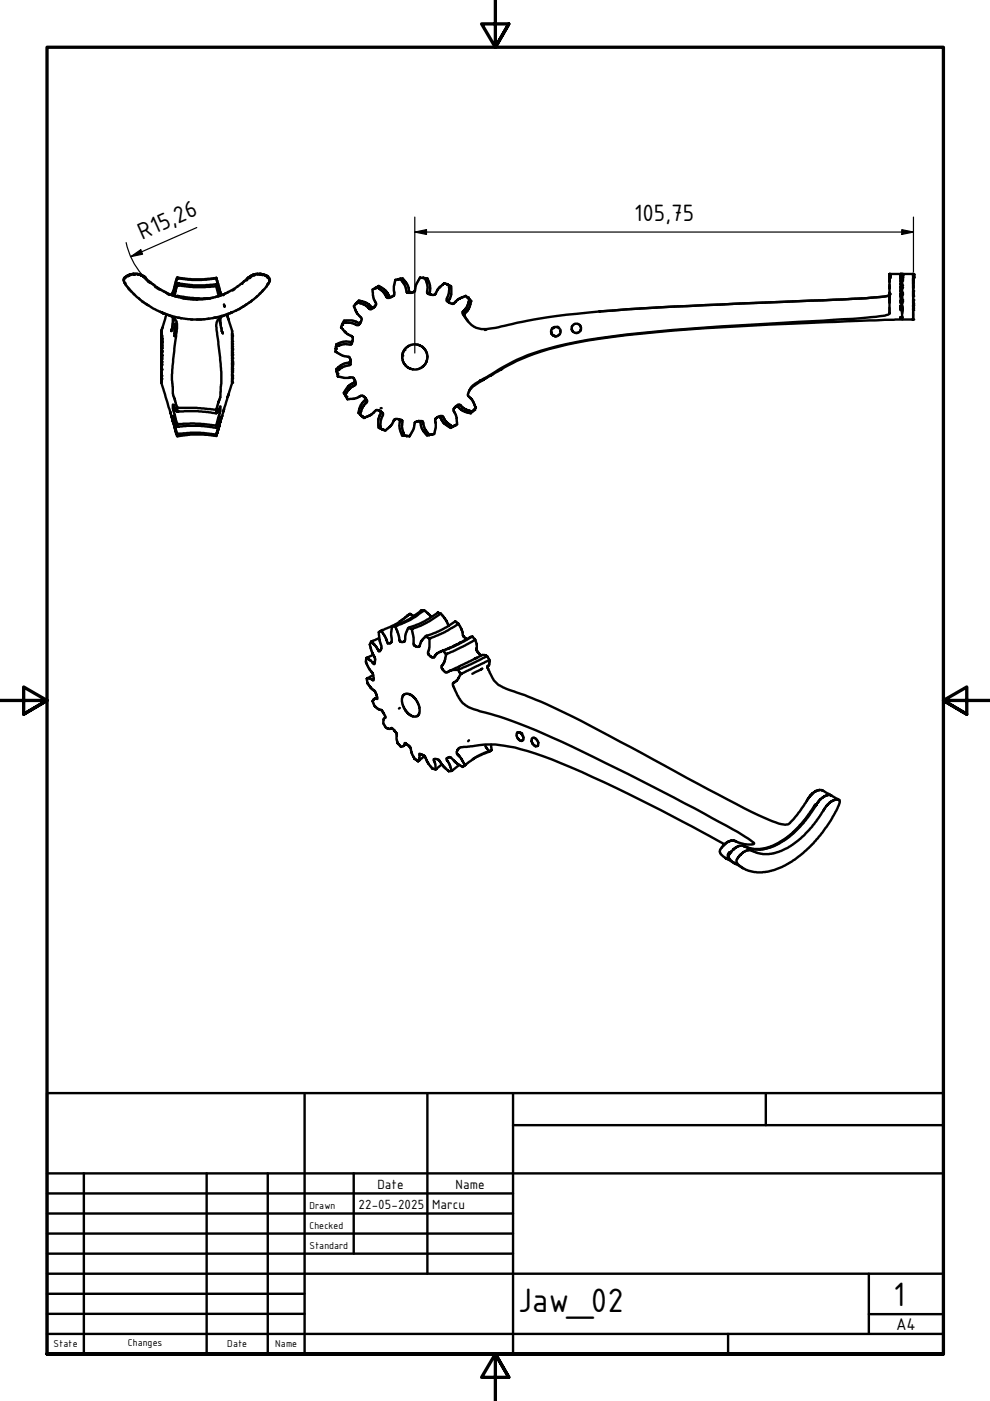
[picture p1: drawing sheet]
<svg xmlns="http://www.w3.org/2000/svg" width="210mm" height="297mm" viewBox="0 0 210 297" stroke-linecap="round" stroke-linejoin="round" font-family="sans-serif">
<defs><g id="words">
<g font-size="7.7">
<text x="109.8" y="278.2">Jaw_02</text>
<text x="189.4" y="276.8">1</text>
</g>
<g font-size="5.4">
<text x="134.4" y="46.9">105,75</text>
<text x="30.2" y="50.8" transform="rotate(-24 30.2 50.8)">R15,26</text>
</g>
<text font-size="3.9" x="190" y="282">A4</text>
<g font-size="3">
<text x="76" y="256.3">22-05-2025</text>
<text x="80" y="252">Date</text>
<text x="91.6" y="256.3">Marcu</text>
<text x="96.6" y="252">Name</text>
</g>
<g font-size="2.3">
<text x="65.6" y="256.3">Drawn</text>
<text x="65.6" y="260.5">Checked</text>
<text x="65.6" y="264.8">Standard</text>
<text x="11.4" y="285.7">State</text>
<text x="27.1" y="285.4">Changes</text>
<text x="48.2" y="285.7">Date</text>
<text x="58.4" y="285.7">Name</text>
</g>
</g></defs>
<!-- layer: Visible (ISO) -->
<g fill="none" stroke="#000" stroke-width=".51">
<path d="M26.2 59.2v.3M26.4 59.2v.1M26.4 59.9l.1 .3M26.4 58.9h.1M26.5 59.9l.1 .2M26.6 58.9l-.1 .1M26.7 58.8l-.1 .1M26.7 58.7h-.1M27 58.5h.1M27.1 58.5h.1M27.3 58.3l-.4 .2a.92 .92 0 0 0-.7 .7 .92 .92 0 0 0 .3 1l.9 1.1 1.6 1.7 3.4 2.4 3.3 1.4 2 .6 2.8 .3h2.4l2.1-.2 3.8-1.1 1.9-.9 2.6-1.6 2.1-1.9a5.4 5.4 0 0 0 1.8-2.8l-.1-.3-1-.6M27.3 58.5h.1"/>
<path d="M27.5 58.3h-.2M27.6 58.3h.1M27.7 58.2l-.4 .1M27.7 58.2h.1M28 58.1h.1M28.3 58.1l-.6 .1h.2M28.4 58.1h.3M28.4 58.2h.1M28.7 58.1h.1M28.8 58.1h.1zM28.9 58.1l.4 .1-.2-.1M29.3 58.2h.1"/>
<path d="M29.3 58.2h.2M29.4 58.2l.4 .1h-.1M29.8 58.3h.1M30 58.3h-.2l.6 .2M30 58.4l.2 .1M30.2 58.5h.2M30.4 58.5l.3 .4M30.5 58.7h.1M30.6 58.8h.1M30.9 59.2l.1 .1M30.9 59l.1 .1M31.2 59.5l.2 .2"/>
<path d="M31.5 59.7l.1 .1zM31.6 59.8l.2 .2M31.9 59.9l.2 .2M37.5 58.9l-1 3.7 .1-.3M37.6 58.9l-1 3.6 .9-2.4M37.8 59h-.2l3.1 .4h2l3.1-.4M37.8 58.9h-.2l3.1 .3h2.5l2.6-.3v.1M45.8 59l.9 3.7M45.8 59l.9 3M51.7 59.7l-.1 .1M51.9 59.5l-.1 .1M52.2 59.3l-.1 .1"/>
<path d="M52.4 59.4h-.1M52.5 59l-.1 .1M52.6 58.9l-2.8 2.2-2.4 1.3-3 .9-2.7 .2-2.7-.2-3.2-1-2.4-1.3-2.6-2.1M52.6 58.9h.1M52.6 58.9v.1M53 58.8h.1M53 58.6h.1M53.1 58.6l-.4 .3M53.1 58.5v.1M53.2 58.5h-.1M53.3 58.6l-.1 .1M53.3 58.4v.1"/>
<path d="M53.5 58.5h-.1M53.5 58.3l-.4 .2M53.6 58.3h.1M53.8 58.2l-.2 .1M53.8 58.3h.2M54 58.2h.1M54 58.2l-.4 .1M54 58.2h.2M54 58.3h.1M54.3 58.1l-.1 .1M54.6 58.2h.2M54.6 58.1h.1"/>
<path d="M54.7 58.1h.4M54.7 58.1l-.6 .1M54.8 58.1h.1M55 58.1h.1M55.1 58.1h.1M55.2 58.1h.1M55.2 58.1l.9 .2M55.2 58.2l.3 .1M55.7 58.3h.1M55.8 58.2l.1 .1M56.3 58.4l.2 .1M56.6 58.7v.1"/>
<path d="M56.6 58.6l.1 .1M56.7 58.8l.1 .1M56.8 58.7h.1M57 59l.1 .2M57 58.9h.1M57.1 59.8l-.1 .1M57.2 59.3l-.1 .4M83.8 59.4l-.3 1.2 .1 1.4a.95 .95 0 0 1-1 1.1 .71 .71 0 0 1-.9-.7l-.7-.8-1.1-.7M84.8 59.1l-1 .3M85.3 59.6v.1M85.3 59l1 1.2 .4 1.1a.7 .7 0 0 0 .5 .8h-.1M85.3 59l-.1 .4"/>
<path d="M85.3 59l-.8 .2M89 58.9l-.8 1.5-.1 .7a1.04 1.04 0 0 1-1.4 1 .81 .81 0 0 1-.7-1l-.3-.9-.8-1.1M89.1 58.9l1 .1M89.7 58.9l.9 .1M90.2 59l.4 1.4v1.1a.7 .7 0 0 0 .1 .8 .7 .7 0 0 0 .8 .2 .8 .8 0 0 0 1.1-.7l.4-.7 1.2-1M90.4 59.6v.1M90.6 59l.6 1.5v1.3a.45 .45 0 0 0 .2 .7M90.6 59l-.3 .4M188.6 58.2v8.3l-.2 .2a42 42 0 0 1-9.5 1l-16 .9a380.4 380.4 0 0 0-38.2 3.5 53.7 53.7 0 0 0-16.9 5.1l-6.3 3.7a3.5 3.5 0 0 0-2.2 2.4 .75 .75 0 0 0 .5 1.1l.5 .6 .5 1.4M188.6 58.2h.1M188.6 59.6v.1M188.6 59.2v.3v-.1"/>
<path d="M188.6 58.8h.1M188.6 58.3h.1M188.6 58.3v.2M188.6 58.6v.2M188.6 58.6h.1M188.6 58.8v.1M188.6 58.5v.1M188.6 58.9h.1M188.6 58.9v.3M188.6 58.2v.1M188.6 59v.1M188.8 58.1h-.2h2.3"/>
<path d="M190.9 58.7v.1M190.9 58.3v.4M190.9 58.2v.1M190.9 58.1h.1M190.9 59.9v.2M190.9 59v.2M190.9 59v.5M190.9 59h.1M190.9 58.9h.1M190.9 59.5v.3M191 58.2h.3v.1M191.3 58.7v8.8a.44 .44 0 0 0 .7 .2h1.6h-.1"/>
<path d="M191.3 58.1v.1M191.3 59h.1M191.3 59.3v.2v-.1M191.3 58.4v.3M191.3 58.7v.1M191.3 59.9v.7v-.1M191.3 58.1l2.3 .1M191.3 58.1h.1M191.3 58.2h.1M191.3 59.2h.1M193.6 58.3v9.4v-.5M193.6 59.1h.1"/>
<path d="M193.6 59v.2M193.6 58.9v.1M193.6 58.7v.2M193.6 58.1v.2M193.6 58.1v.1M193.6 59.2v.1zM193.6 59.3v.2zM193.6 58.5h.1M193.6 58.4v.1M193.6 58.2h.1M193.6 59.9v.2M193.6 60v-.2v1.1"/>
<path d="M193.6 59.5v.3zM193.6 58.5v.1M193.6 58.9h.1M193.6 58.7h.1M193.6 58.3v.1M193.6 58.2v.1zM193.6 58.6v.1M193.6 59.4v.7M193.6 59.5v-.4v.5M193.6 58.3v.2M193.6 59.3v.1M26.6 60.3l.1 .2"/>
<path d="M27.1 60.9l.5 .6M27.7 61.6l.2 .2M28.3 62.3l.2 .2M29.4 63.2l.2 .2M30.1 63.9l.4 .2M30.9 64.4l.6 .4M32.4 60.2l.2 .2M32.7 60.5l.1 .1M32.9 60.8l.1 .1M33.3 60.9l.1 .1M33.3 61.1l.2 .1M33.7 61.3l.1 .1"/>
<path d="M33.7 61.2l.2 .1M34 66.1l.2 .1M34 61.4l.2 .1M34.2 77.4v.5v-.3M34.2 70.4v.2M34.2 70.8v.4M34.2 72.5v.2M34.2 70.2v.2M34.2 71.2v.2M34.2 72.2v.2zM34.2 71v.2M34.2 70.7h.1"/>
<path d="M34.2 70.6v.1zM34.2 70.4v.1M34.2 71.9v.1M34.2 71.5v.3M34.2 73.3v.3zM34.2 73.3h.1M34.2 73.8v.3M34.2 74.9v.3M34.2 75.1v.3v-.2M34.2 74.3v.6M34.2 70.2h.1M34.2 70.3h.1"/>
<path d="M34.2 76.5v.4v-.1M34.2 75.4v.5M34.2 76.1v.4v-.2M34.2 72.6v.1M34.2 72.8v.5v-.2M34.2 79.6v.3v-.1M34.2 79.2v.1M34.2 78.9v.2M34.2 79.9v.2zM34.2 73.6v.2M34.2 78.2h.1M34.2 77.9v.1"/>
<path d="M34.2 77.1v.3v-.1M34.2 78.9h.1M34.2 71.4h.1M34.2 71.6v.1M34.2 72.1v.1M34.2 72.7v.4M34.2 74.5h.1M34.2 74.7h.1M34.2 75.6h.1M34.2 76v.2M34.2 76.8v.2M34.2 77.2v.3"/>
<path d="M34.2 78.3v.1M34.2 78.5v.2M34.2 78.7v.2M34.2 79.4h.1M34.2 79.6v.1M34.4 66.3l.2 .1zM34.4 66.3a6.2 6.2 0 0 1 2.9 1.7l.2 .4a19.7 19.7 0 0 1-.5 5.5l-.6 6.7 .2 2.9 .9 2.9M34.6 66.4l.2 .1M34.7 61.8h.2M35 61.9l.3 .2M35.3 66.7l-1.1 3.5 .2-.7M35.4 62.3h.2"/>
<path d="M35.7 66.8l.2 .1M35.8 62.5h.1M36 62.4l.2 .1M36.3 70.2l.1-.2-.1 .2M36.4 69.7l-.1 .4M36.6 62.4l-.1 .1M36.6 67.3l-.1 2.2M36.6 62v.3v-.2M36.9 67.7l.1-.2-.7 2.7M37.1 71.2h.1M37 71.2h.1M37 71.2v.1"/>
<path d="M37 70.9v.2M37 70.5v.2M37 69.7v-.1v.8M37 69.6l.1-.3v.4M37 62.8l.4 .1M37.1 70.2v1M37.1 69.8v-.1v.4M37.1 70v.3M37.1 69.7v.2M37.2 70.1v.5l-.1-.2M37.2 69.3v.7M37.2 69.3v-.7l-.1 1"/>
<path d="M37.5 62.9l.1-.2v.2M37.5 60.6l-.5 2.1M37.6 60.1v.3M37.7 67.4h.3M37.8 62.8l-.2-.1 3.6 .5h3.6M37.8 60.5h-.2l3.4 .4 4.8-.2M37.8 60.1h-.2l3.4 .4h2.5l2.3-.3M38.2 67.4l.2 .1M38.8 63.2l.2 .1M39.5 63.4h.2M40.5 67.7h.3M41 63.5h.1"/>
<path d="M41.5 63.5h.4M41.7 67.7h.2M42.2 67.7h.5M43.1 67.7h.3M44.3 67.5l-.2 .1M44.6 63.2l-.2 .1M45.1 63.1l-.1 .1M45.8 60.7l.6 2M45.8 60.7v-.5l.9 2.5M45.8 62.9l-.1 .1M45.9 67.3l-.7 .1M46 62.9h.2"/>
<path d="M46.5 67.5l.4 2.1v-.1M46.7 67.4l.1 1.6M46.7 62l.1 .3M46.7 62l.2 .4v-.1M46.8 62.1l.1 .3-.1-.2M46.9 62.5v.1M46.9 69.6l.2 .7M47 70l.1 .3M47.1 70.3l.1 .4M47.1 67h-.3M47.1 70.3l.1 .4-.1-.3M47.4 62.5l-.1 .1"/>
<path d="M47.5 64.6l.1 .5-.1-.5M47.6 62.3l-.4 .2M47.9 62.2h-.1M48.3 67.2l-.2-.5 .2 .6M48.4 61.9l-.1 .1M48.5 67.7l-.2-.5 .9 3M49 66.3a8.2 8.2 0 0 0-2.8 1.5l-.2 .3a10.3 10.3 0 0 0 .3 4.4l.6 6.4v2.5l-.2 2.8-.9 2.7M49 66.3l-.2 .1 .2-.1M49.2 71.7v-.3v.3M49.2 70.8v.2M49.2 70.2v.4M49.2 70.7v.1"/>
<path d="M49.2 70.9h.1M49.2 72.2v.2v-.1M49.2 71.2v-.2v.4v-.1M49.2 71.7v.3zM49.2 70.9v.1zM49.2 72.9v.2M49.2 73.5v.3zM49.2 72.1v.1M49.2 74v-.2v.5M49.2 74.3v.2M49.2 74.5v.2M49.2 75v-.1v.5"/>
<path d="M49.2 73.5v-.4v.4M49.2 72.9v-.1v.3M49.2 72.7v-.3v.5M49.2 77.8v.4M49.2 77v.3M49.2 78.3v.2M49.2 76.8v.1M49.2 76.4v.1M49.2 75.6v-.2v.6M49.2 76.1v-.1v2.4M49.2 74.9v-.2v.2M49.2 79.8v-.2v.3"/>
<path d="M49.2 78.9v.3M49.2 79.2v.2M49.2 79.5v.2M49.2 78.3h.1M49.2 78.7v-.1v.3M49.2 73.8v.1M49.2 74.1v.1M49.2 75v.4M49.2 75.7h.1M49.2 77.4v.1M49.2 77.5v.1M49.2 78.6v.1"/>
<path d="M49.2 79.4v.2M49.7 61.3l-.4 .3M50.1 65.8l-.2 .1M50.4 60.7l-.1 .1M51.1 65.3l-.6 .3M51.4 60.1v.1M51.8 64.9l-.5 .2M52.3 64.5l-.4 .3M52.9 64.1l-.2 .1M53.5 63.7l-.4 .3M54.5 62.8l-.1 .2M55.2 62.2l-.1 .1"/>
<path d="M55.9 61.5l-.3 .3M56.6 60.6l-.1 .2M56.8 60.3l-.2 .2M56.8 60.1l-.2 .2M57 60.1l-.1 .1M71.2 74.6l1.4 .8 .8 .2a1.04 1.04 0 0 1 1 1.3 .81 .81 0 0 1-1.1 .7l-.7 .2-1.2 .9M71.2 73.5l-.1 1M71.3 73l.3 .3M71.3 73l-.1 .9M71.3 78.3l.4 .2M71.3 78.3l.2 .9M71.4 78.8l.2 1"/>
<path d="M71.7 79.8l1.2 .3h1.3a.95 .95 0 0 1 1.2 .8 .64 .64 0 0 1-.6 1l-.9 .8-.7 1M71.9 73.2v.1M71.9 78.3h.1M72.3 69.5l1 1.1 1.2 .7a1.33 1.33 0 0 1-.1 1.7l-1.4-.1-1.8 .6M72.7 68.5l-.4 .9M73 68l1.7-.1 .8 .3a.69 .69 0 0 0 1 .1M73 68l.2 .4M73 68l-.4 .8M73.4 68.4h.1M74.4 76.5a1.27 1.27 0 0 1-1.2 .5l-1.1 .6-.8 .7M74.7 72.2a1.08 1.08 0 0 1-1.2 .2l-1 .1-1.2 .5M75.1 64.9l.5 1.4 .5 .7a.99 .99 0 0 1 .2 1.6 .64 .64 0 0 1-1.1 .1l-1.3-.3h-1.1"/>
<path d="M75.7 64.1l-.7 .8M76.1 63.7l1.6 .5 .7 .6a.68 .68 0 0 0 .9 .3M76.1 63.7v.5M76.1 63.7l-.7 .7M76.4 64.2l.1 .1M79.9 60.9l-.3 .2a.65 .65 0 0 0-.6 .8l.1 1.1 .4 .9a.94 .94 0 0 1-.4 1.4 .8 .8 0 0 1-1.2-.3l-.8-.5-1.3-.4M80.3 60.6l1.3 .9 .8 1a.55 .55 0 0 0 .6 .5M80.3 60.6v.5M80.3 60.6l-.7 .5M80.5 61.3h.1M85.3 75.6v.1M85.3 75.9h.1"/>
<path d="M85.3 75.1v.1M85.4 74.8h.1M85.5 76.8h.1M85.6 74.5h-.1M85.7 74.3h.1M86.6 73.3v.1M87.9 73h.1M88.5 73.1h.1M89.5 73.5h.1M89.6 73.6h.1M89.7 77.7l-.1 .1M89.9 73.8h.1"/>
<path d="M89.9 73.9l.1 .1M90.2 77.2l-.1 .1M90.4 74.7h.1M90.4 76.6v.1M90.5 74.8v.1M90.6 75.6v.2M90.6 75.5v.1M94.2 60.1l.9 .3M94.8 60.3l.8 .4M95.2 60.6v1l-.3 1.3a.78 .78 0 0 0-.2 .8 .78 .78 0 0 0 .7 .5 .77 .77 0 0 0 1.2-.3l.7-.5 .9-.4a.61 .61 0 0 1 1 .2l.3 .2M95.2 61.1v.1M95.6 60.7l.1 1.7-.3 1a.49 .49 0 0 0-.1 .8"/>
<path d="M95.6 60.7l-.4 .2M99.3 63.2l.6 .6-.5 .1M99.4 64.1l-.1 .1M99.9 63.9l-.5 1.5-.5 .8a.74 .74 0 0 0-.5 .6 .74 .74 0 0 0 .4 .7l.5 .6M103.1 69.9l-.3 .1M116.9 70.5h.1M116.9 70.5l.1 .2M117 70.9h.1M117 70.9l.3 .2M117 69.7l.2-.1-.4 .8M117.3 71.2h.1M117.4 71.2h.1z"/>
<path d="M117.4 69.4l-.2 .2M117.4 69.4h.1M117.5 71.2l.5 .1M117.7 69.3l-.2 .1M117.7 69.3h.5h-.2M118 71.3l.2-.1zM118.3 69.4l.4 .3M118.7 69.8v-.1l.1 .3M118.8 70.2l-.1 .7-.5 .3h.1M121.2 69.7v.2M121.3 70l.2 .3M121.6 70.4l.7 .2"/>
<path d="M123 70.2l-.6 .4M123.1 69.3a.97 .97 0 0 0-1.1-.7 .97 .97 0 0 0-.8 1M123.2 69.4l-.1 .6M188.6 62.5v.2v-.3v.1a5.5 5.5 0 0 1-2.9 .5l-6.8 .5a1739.8 1739.8 0 0 0-51.8 2.5h.1M188.6 65.3v1.1M188.6 62.5a5.5 5.5 0 0 1-2.9 .5l-6.8 .5a1507.2 1507.2 0 0 0-51.7 2.5 136.2 136.2 0 0 0-22.7 3.6 5 5 0 0 1-4.6-.8l-.7-.7-.8-1.2a.66 .66 0 0 1 .1-1.2l.6-.9 .5-1.3M188.6 62.7v.3v-.2M188.6 62.5v.3M188.6 62.5v.4v-.2M188.6 63.2v.4M188.6 62.8v-.4v.7M188.6 62.2v.2v-.4v.5"/>
<path d="M188.6 60.4v.7v-.2M188.6 60.5v.1M188.6 60.8v.1M188.6 61.1h.1M188.6 63.9v.3M190.9 62.6v-.3v.8M190.9 62.8v-.2v.3M190.9 64v-.1v.2M190.9 67.4h.1M190.9 67.2h.1M190.9 65.3v.3M190.9 64.8v.4"/>
<path d="M190.9 63.7v.1zM190.9 64.8v.2v-.1M190.9 60.9v-.1v.5M190.9 60.3v-.1v.6M190.9 61.6v.5M190.9 65.6v.2M190.9 61.5v.1M190.9 62.3h.1M190.9 63.8v.1M190.9 64.2v.1M191.2 67.6h-.3v.1l-5.3 .2a1031.5 1031.5 0 0 0-46.3 2.5 133.6 133.6 0 0 0-23 3.6 42.4 42.4 0 0 0-10.1 4.3l.2-.1-3.4 2 .4-.2M191.3 65v.2"/>
<path d="M191.3 61.9v2.1M191.3 64.3v-.1v.2M191.3 67v.1M191.3 67.2v.1M191.3 67.2v.2M191.3 65.3v.5M191.3 64.9v.6v-.3M191.3 65.3v.4M191.3 64.8h.1M191.3 65v.9v-.1M191.3 62.6h.1M191.3 60.9v.2z"/>
<path d="M191.3 60.6v.7M191.3 60.9v.2M191.3 65.8h.1M191.3 66v.1M191.3 66.3v.2M191.3 62.1v.1M191.3 63.6v.1M193.6 60.4v-.4v.6M193.6 60.9v-.1v1.2M193.6 62.2v.1v-.3v.3M193.6 62.7v-.2v.3M193.6 60.7v-.1v.2"/>
<path d="M193.6 60.9v-.1v.3M193.6 61.9v.2M193.6 62.1v.9v-.7v.2M193.6 61.8v.3M193.6 65.6v-.3v.4M193.6 64.2v-.2v.4M193.6 65.1v-.3v.5M193.6 66.2v.5M193.6 63.9v-.4v.6M193.6 64.6v.5M193.6 60.1v.1M193.6 60.9v.2"/>
<path d="M193.6 61.6h.1M193.6 63.5h.1M193.6 64v.1M193.6 65.5v.3M193.6 66.8v.3M34.2 80.8h.1M34.2 80.6v.1M34.2 80.6h.1M34.2 80.4v.1M34.2 80.3v.1M34.2 80.2v.2M34.2 80.1h.1"/>
<path d="M34.2 81.2l2 6.5-.1-.5M34.2 81.1v.1M34.2 80.9v.3M34.2 80.4v.4M36.1 87.4l.3 1.2-.1-.4M36.4 88.6l.2 .3zM36.5 88.8l.1 .5v-.4M36.6 89.1v.3v-.1M37.5 90.5l-.9-2.3 1 4M37.6 92.3l-1-3 .9 3.1M37.6 87.3l-.5-.6-.4-.9v1.1l.8 3M37.6 90v.5"/>
<path d="M37.6 86.5v.7M37.8 90.5h-.2l2-.2h2.9l2.6 .3a.58 .58 0 0 0 .9-.1l.7-2.1v.5l-.9 3.2M37.8 89.9l-.2 .1 3.6-.2 4.6 .4M37.8 87.2l-.2 .1 4.4-.1 3.8 .4M37.8 86.5h-.2h4.1l4.1 .4M37.8 92.4l-.2 .1 2.8-.4h2.8l2.6 .3M37.8 92.2l-.2 .1 2.8-.4h2.1l3.3 .4M37.8 92h-.2l2.8-.3h2.1l3.3 .4v.2M45.8 87.6l.5-.4 .4-1v.9l-.9 3.1M45.8 90.3v.4M45.8 87v.6M45.8 92.3l.9-3-.9 3.1"/>
<path d="M46.9 88.9l-.2 .4 .1-.2M47.4 87.2l.1-.4-.7 2.5M47.5 86.7h.1M48.3 84.2l.2-.6-1.1 3.6M49.2 80.1v.1M49.2 80.2v.1M49.2 80.4h.1M49.2 80.5v.1M49.2 80.7v.1M49.2 80.9h.1M49.2 80.8v.3v-.1M49.2 80.8v.1"/>
<path d="M49.2 81.2l-.9 2.9M72.9 83.3l.4 .1M72.9 83.3l.4 .8M73.2 83.7l.5 .9M73.5 83.1v.1M73.7 84.6l1.5-.1 1-.4a.94 .94 0 0 1 1.4 .5 .65 .65 0 0 1-.2 1l-.6 .9-.5 1.4M75.2 80.6a.78 .78 0 0 1-.6 .8l-.9 .6-.8 1.3M76 87.6l.6 .6M76.4 87.9l.3 .3a.54 .54 0 0 0 .9 .2l1-.4 .7-.6a.79 .79 0 0 1 1.3-.2h.1a.72 .72 0 0 1 .5 .6 .72 .72 0 0 1-.2 .7l-.3 .7v1.6M76.5 87.5l-.5 .1M76.6 87.2h-.1M77.4 84.3a1.08 1.08 0 0 1-.6 1.1l-.5 1-.3 1.2"/>
<path d="M80.5 87.1a.77 .77 0 0 1 0 1.1l-.3 .7 .1 1.8M80.6 90.2h.1M80.7 90.5l-.4 .2 .8 .3M80.8 90.9l.2 .1a.7 .7 0 0 0 1.1 0l1-1 .4-.8a.69 .69 0 0 1 1.1-.3h.2a.67 .67 0 0 1 .5 1.1v1l.4 1.3M84.5 88.9a1.08 1.08 0 0 1 .2 1.2v.7l.5 1.5M85.5 91.7h.1M85.6 92l-.3 .3 .9 .1M85.8 92.4l1 .1M88.8 89.3h-.1a1.12 1.12 0 0 1 .6 1.1l.6 1.2 .7 .7M90.6 91.7h.1M90.7 91.9l-.1 .4M91 92.3l-.8-1.2-.5-1.3a.66 .66 0 0 0-.9-.5l-.5 .1a.86 .86 0 0 0-.5 .9l-.1 .7-.8 1.4"/>
<path d="M91.4 92.1l-.8 .2M92.9 88.4a.78 .78 0 0 1 .8 .6l.6 .9 1.3 .8M95.4 90.1h.1M95.6 90.3v.4M95.9 90.5l-1-.8-.8-1a.82 .82 0 0 0-.7-.5 .82 .82 0 0 0-.8 .4 .84 .84 0 0 0-.2 1.2v.9l-.2 .6a.65 .65 0 0 1-.2 .7 .65 .65 0 0 1-.6 .1l-.3 .1M96.3 90.3l-.7 .4M96.6 86.2a1.08 1.08 0 0 1 1.1 .6l1 .6 1.1 .2M96.9 90l-.9 .5M99.4 87l.1 .1M99.8 87.2v.4M100.1 87.3l-1.5-.6-.9-.7a.57 .57 0 0 0-.6-.2 .57 .57 0 0 0-.5 .4l-.2 .3a.72 .72 0 0 0 .1 1.1l.3 .7 .1 1.6M100.5 87l-.7 .6"/>
<path d="M100.9 86.5l-.7 .7M101.8 80.7v.1M101.9 80.7l-.2 .1M102.6 80.4l-.5 .4a6.8 6.8 0 0 0-2.6 2l.1-.1M102.6 80.4l-.2 .2M102.7 80.4l-.4 .2 .3-.2M102.9 80.2l-.3 .2 .1-.1M103.1 80.2l-.5 .2M77.7 139.6l-.1 .7M78.4 136.7l.5 1.8 .6 1v.9a.24 .24 0 0 1-.1 .4 .24 .24 0 0 1-.3-.3l-.6-.6-.8-.4M78.7 136.1l-.3 .5M79.1 138.8l-1.4 .7 .2-.1"/>
<path d="M80.3 134.1l.2 1.6 .3 1.3a.98 .98 0 0 1-.5 1.1l-.5-1-1.1-1.1M80.4 135.2l-1.7 .8 .2-.1M83.8 132.8a.5 .5 0 0 0-.7 .5l-.2 .7 .2 1.5a.64 .64 0 0 1-.2 .7 .64 .64 0 0 1-.7 .1l-.3-.8-1-1.7-.1-.1-.5 .3M83.8 132.8l.7 1.8 .1 .8a.68 .68 0 0 0 .9 .7 .68 .68 0 0 0 .4-1l.1-.6 .3-.7a.46 .46 0 0 1 .2-.5 .46 .46 0 0 1 .5 0h.2M86.4 130.5l-1.8 1.4 .1-.1M86.9 130.2l.9 .4M86.9 130.2l-2.8 2.1-3.3 1.4 .2-.1M86.9 130.2l-.4 .3M87.3 133.4l.4 1.7v1a.85 .85 0 0 0 .3 .9 .85 .85 0 0 0 1 0l.3-1.1 .9-1M89.3 129.4l-2.7 2-3.5 1.4h.2M89.4 129.4h.5M89.9 129.4l1.5 1.4"/>
<path d="M89.9 129.4l-2.9 2-3.2 1.4 .2-.1M90.3 134.9l.7 .5M91.1 135.4v1.9l-.2 .7a.96 .96 0 0 0 .6 1.3 .64 .64 0 0 0 .9-.5l.4-.4 1.1-.4M92.8 129.8l-2.8 1.9-3.4 1.4h.1M92.8 129.9l.7 .2M93.5 130.1l1.2 1.5 .4 1.1M93.5 130.1l-3.1 2-3.1 1.3 .2-.1M93.9 137.9l.7 .8M94.6 138.7l-.3 1.5-.4 .8a.77 .77 0 0 0 .2 1.2 .64 .64 0 0 0 1.1 .1l.4-.2 .9-.1a.57 .57 0 0 1 .9 .5l.3 .4M94.8 137.6l-.2 .1M95.2 137.4l-.4 .2 .2-.1M95.6 137.3l-.4 .2 .2-.2"/>
<path d="M96.1 137l-.5 .3 .2-.1M96.5 131.7l-2.7 1.8-3.5 1.4 .2-.1M96.5 136.8l-.4 .2 .2-.1M96.6 131.8l.6 .5M97.2 132.3l.7 1.2 .3 1.4 .7 .6M97.2 132.3l-2.9 1.7-3.2 1.4h.1M97.3 136.4l-.8 .4 .2-.1M98.6 135.7l-1.3 .7 .2-.1M98.8 135.6l-.2 .1 1.1-.6 .4-.1-2.9 1.6-3.3 1.3 .2-.1M100.2 135l.6 .7M100.8 135.7l.3 .9-.1 1.3 .9 1.2M100.8 135.7l-6.2 3 .2-.1"/>
<path d="M100.8 139.6l-3.6 1.8 .1-.1M101.1 139.5l-.5 .2 1.6-.8h.5l.6 .2-3.4 1.7-2.8 1.2 .2-.1M103.3 139.2l.5 .7-6.1 3h.2M77.6 140.4l.8 1.6 .7 .8 .1 1.3-.1 .2-.7-.5-.6 .1M77.8 143.9l.1 .9M77.9 144.9l.6 .8 1.1 .9 .4 1.3v.3h-.1a.61 .61 0 0 0-.9 .4M79 148.7l.4 1 .8 .7 .7 .1 .6 1.1a.42 .42 0 0 1 .2 .4 .42 .42 0 0 1-.3 .4l-.1 1 .4 .8 .3 .2a.86 .86 0 0 0 1.1 0l.8 .8a.94 .94 0 0 1 .2 1.1l.2 1.2M79.1 143.2l-1.3 .7 .2-.2M79.9 147.8l-.5 .4 .2-.1M81.7 152.1l-.1 .1M83 154.4l-.1 .1M84.4 157.7l.1 .1a.69 .69 0 0 0 .8 .5 .69 .69 0 0 0 .6-.8l1.1 .9 .2 1.2 .7 1.2"/>
<path d="M84.8 150.1l-.2 .1M86 157.8l.2-.1-.6 .5M86 150.7l-.7-1.3-.1-1.3 .5-.9 .7-.1 1.2 .5 .9 1.1 .5 1.3v1.1l-.5 .7-.9 .1-.9-.5-.6-.7M97.2 141.4l-1.8 .8 .2-.1M97.3 158.6v.1M97.7 142.9l-.7 1.3-.5 .4a.61 .61 0 0 0-.5 .4 .61 .61 0 0 0 .2 .7l.6 1.2a5.6 5.6 0 0 0 4.5 3.7 94.2 94.2 0 0 1 17.8 6.7 525.4 525.4 0 0 1 38.9 20.1l1.8 1.3 .1 .2-.5 .2h-1.2l-1.4-.4-1-.4M99.4 157l-.1 .1M102 141.9l.2-.1-2.1 1.1M102.8 157.9l1 1.5M103.8 140v.6a.48 .48 0 0 1-.4 .6l-.1 .3 .8 1.6a5.6 5.6 0 0 0 4.1 3.3 108.3 108.3 0 0 1 18.9 8.5l23.1 12.5a150.1 150.1 0 0 0 13.5 6.7 5.3 5.3 0 0 0 3.5 .6l2.3-2.6 2.1-3.1M103.8 159.4l-2.7 1.1-.8 .5 .1-.1M104.1 157.8l.1 1.2"/>
<path d="M104.1 159.1l-.3 .3M104.2 159.1l-2.9 1.2-2.7 1.9 .1-.1M109.5 155.9l.1 .3M109.7 156.3l.1 .3M109.7 155.4l-.2 .5M109.9 156.7l.1 .1zM109.9 155.2l-.2 .1M109.9 155.2h.1M110 155.2l.5 .3-.1-.1M110 156.8l.4 .2M110.4 157l.1 .1zM110.5 155.5l.1 .1"/>
<path d="M110.6 155.6l.3 .4M110.9 156.1v-.1a.64 .64 0 0 1 .1 .7 .64 .64 0 0 1-.5 .4h.1M112.7 157v.1M112.7 157a.43 .43 0 0 1 .2-.5 .43 .43 0 0 1 .5 0l.3 .2 .4 .8v-.1M112.8 157.3l.1 .3M113 157.8l.5 .4M114 158.1l-.5 .1M114 158.1h.1M114.1 157.5l-.1 .5M87.9 160.9l.7 .5 .4-.6-.1-1 1 .4 .9 1.7 .8 1M90 160.3l-1.4 1.1 .2-.1M91.7 162.9l.7 .3-.1-1.1-.2-.6a.34 .34 0 0 1-.1-.5 .34 .34 0 0 1 .5-.1v.1a1.66 1.66 0 0 1 1.2 1l.3 .5 1.1 .9"/>
<path d="M93.7 162l-1.3 1.2 .1-.1M94.7 160.8h.1M95.8 163.4l-.6 .1M97.3 162.2l-1.5 1.2 .1-.1M98.1 162.6l-1.2-.7-.8-.8a.84 .84 0 0 0-1.3-.3l-.1 .3 .7 1.1 .4 1.2M98.6 162.2l-.7-1.3-.7-.8a.81 .81 0 0 1 0-1.4h.1a3.8 3.8 0 0 1 2.2-.4 20.9 20.9 0 0 1 10.9 .6 126.4 126.4 0 0 1 20.1 8.1l9.7 4.8 13.4 7.2M98.6 162.2l-.5 .3M153.4 179.2l-.3 .4a1.09 1.09 0 0 0 .1 1.9l.8 .5h-.1M153.7 179l-.3 .2M153.7 178.9h.1M154.4 178.5l-.7 .4M154.8 178.3l-.4 .2"/>
<path d="M155.1 178.2l-.2 .1M155.2 178.2h.1M155.2 178.2h.3M155.6 178.2l.2 .1M155.8 178.3h.1M157.9 179.4l-.3-.1-1.2 .1-.7 .5-.8 .9M171.6 168.9h.1M172 172.1l.1-.2-3 3.8-2.7 2.3-3.2 1.7-2.2 .4M172 168.6l-.4 .3M172.3 168.2l-.3 .3M172.8 170.7l-1.2 1.8-2.2 2.7-2 1.9-2.2 1.5-2 1-2 .4-1.8-.1-1.7-.5M173 167.8l-.7 .4"/>
<path d="M173 170.7l-1.7 2.6-1.6 1.9-2.3 2.2-2.1 1.4-2.2 1-1.8 .3h-1.6l-1.8-.6M173.7 167.5l-.7 .2M173.8 167.5h.1M173.8 167.5l.5 .1M174.5 167.6h-.1l1.6 .9M175.1 171l-2 3.1-1.5 1.8-1.9 1.9-2.6 1.9-2.1 .9-1.9 .5h-1.4l-1-.2-1.3-.6M175.5 170.6l-.3 .3M175.8 168.5l.3 .1M175.8 170.3l-.3 .2M176.1 170l-.2 .2M176.2 168.6h-.8l-.6 .2-1.1 .9-.7 1M176.3 168.7l-.1-.1 1.7 1"/>
<path d="M176.5 169.8l-.2 .1M176.9 169.6l-.2 .1M177.3 169.5l-.3 .1M177.4 169.5a.53 .53 0 0 1 .6 .2 .53 .53 0 0 1 0 .7l-1.8 3.4-2.3 3.3-2.4 2.7-3 2.5-2.7 1.5-1.8 .7-1.8 .4-2.6-.1-1.4-.3-1-.7a1.45 1.45 0 0 1-1-1.6l.6-.9M154 182l1.7 1-.1-.1M154.6 180.8a1.16 1.16 0 0 0 .5 1.8l.8 .5-.3-.2a1.55 1.55 0 0 1-1-1.7l.2-.4M155.9 183.1l1.6 1-.1-.1M157.2 181l-.3 .3M157.5 180.7l-.2 .3M157.9 180.5l-.2 .1M158.3 180.3l-.2 .2M158.7 180.3h-.3"/>
<path d="M158.7 180.3h.3M159.1 180.3h.2"/>
<circle cx="88" cy="75.7" r="2.67"/>
</g>
<g fill="#000">
<circle cx="26.8" cy="58.6" r=".25"/>
<circle cx="27.1" cy="58.4" r=".25"/>
<circle cx="27.2" cy="58.3" r=".25"/>
<circle cx="27.7" cy="58.2" r=".25"/>
<circle cx="28.2" cy="58.2" r=".25"/>
<circle cx="28.3" cy="58.1" r=".25"/>
<circle cx="28.4" cy="58.2" r=".25"/>
<circle cx="28.4" cy="58.1" r=".25"/>
<circle cx="29" cy="58.1" r=".25"/>
<circle cx="29.1" cy="58.1" r=".25"/>
<circle cx="29.8" cy="58.3" r=".25"/>
<circle cx="29.9" cy="58.3" r=".25"/>
<circle cx="30.2" cy="58.5" r=".25"/>
<circle cx="30.4" cy="58.5" r=".25"/>
<circle cx="30.4" cy="58.6" r=".25"/>
<circle cx="30.5" cy="58.7" r=".25"/>
<circle cx="30.7" cy="58.9" r=".25"/>
<circle cx="52.7" cy="58.9" r=".25"/>
<circle cx="52.8" cy="59" r=".25"/>
<circle cx="52.9" cy="58.9" r=".25"/>
<circle cx="53" cy="58.6" r=".25"/>
<circle cx="53.4" cy="58.4" r=".25"/>
<circle cx="53.5" cy="58.3" r=".25"/>
<circle cx="53.7" cy="58.4" r=".25"/>
<circle cx="53.8" cy="58.2" r=".25"/>
<circle cx="54.1" cy="58.2" r=".25"/>
<circle cx="54.4" cy="58.1" r=".25"/>
<circle cx="54.9" cy="58.1" r=".25"/>
<circle cx="55" cy="58.2" r=".25"/>
<circle cx="55.2" cy="58.1" r=".25"/>
<circle cx="55.6" cy="58.2" r=".25"/>
<circle cx="55.7" cy="58.2" r=".25"/>
<circle cx="56" cy="58.3" r=".25"/>
<circle cx="56.1" cy="58.3" r=".25"/>
<circle cx="56.4" cy="58.5" r=".25"/>
<circle cx="56.5" cy="58.5" r=".25"/>
<circle cx="56.6" cy="58.6" r=".25"/>
<circle cx="84.4" cy="59.2" r=".25"/>
<circle cx="89.7" cy="58.9" r=".25"/>
<circle cx="188.6" cy="58.4" r=".25"/>
<circle cx="188.6" cy="58.3" r=".25"/>
<circle cx="188.6" cy="58.7" r=".25"/>
<circle cx="188.6" cy="58.2" r=".25"/>
<circle cx="188.6" cy="58.6" r=".25"/>
<circle cx="188.6" cy="58.5" r=".25"/>
<circle cx="188.6" cy="58.1" r=".25"/>
<circle cx="188.6" cy="58.9" r=".25"/>
<circle cx="188.6" cy="58.8" r=".25"/>
<circle cx="190.9" cy="58.2" r=".25"/>
<circle cx="190.9" cy="58.6" r=".25"/>
<circle cx="190.9" cy="58.3" r=".25"/>
<circle cx="190.9" cy="59.6" r=".25"/>
<circle cx="190.9" cy="58.7" r=".25"/>
<circle cx="190.9" cy="58.4" r=".25"/>
<circle cx="190.9" cy="59" r=".25"/>
<circle cx="190.9" cy="58.1" r=".25"/>
<circle cx="191.3" cy="58.3" r=".25"/>
<circle cx="191.3" cy="58.2" r=".25"/>
<circle cx="191.3" cy="58.7" r=".25"/>
<circle cx="191.3" cy="58.4" r=".25"/>
<circle cx="191.3" cy="58.9" r=".25"/>
<circle cx="191.3" cy="59.1" r=".25"/>
<circle cx="191.3" cy="58.5" r=".25"/>
<circle cx="191.3" cy="58.6" r=".25"/>
<circle cx="191.3" cy="58.1" r=".25"/>
<circle cx="191.3" cy="59.3" r=".25"/>
<circle cx="191.3" cy="59.5" r=".25"/>
<circle cx="191.3" cy="58.8" r=".25"/>
<circle cx="193.6" cy="58.3" r=".25"/>
<circle cx="193.6" cy="58.6" r=".25"/>
<circle cx="193.6" cy="58.7" r=".25"/>
<circle cx="193.6" cy="58.2" r=".25"/>
<circle cx="193.6" cy="58.4" r=".25"/>
<circle cx="193.6" cy="58.9" r=".25"/>
<circle cx="193.6" cy="59" r=".25"/>
<circle cx="193.6" cy="58.5" r=".25"/>
<circle cx="193.6" cy="58.8" r=".25"/>
<circle cx="193.6" cy="58.1" r=".25"/>
<circle cx="34.2" cy="76.2" r=".25"/>
<circle cx="34.2" cy="70.2" r=".25"/>
<circle cx="34.2" cy="71.7" r=".25"/>
<circle cx="34.2" cy="71.8" r=".25"/>
<circle cx="34.2" cy="72.4" r=".25"/>
<circle cx="34.2" cy="73.1" r=".25"/>
<circle cx="34.2" cy="73.8" r=".25"/>
<circle cx="34.2" cy="73.4" r=".25"/>
<circle cx="34.2" cy="74.8" r=".25"/>
<circle cx="34.2" cy="76" r=".25"/>
<circle cx="34.2" cy="71.4" r=".25"/>
<circle cx="34.2" cy="72.6" r=".25"/>
<circle cx="34.2" cy="72.7" r=".25"/>
<circle cx="34.2" cy="73.7" r=".25"/>
<circle cx="34.2" cy="73.9" r=".25"/>
<circle cx="34.2" cy="75.4" r=".25"/>
<circle cx="34.2" cy="78.4" r=".25"/>
<circle cx="34.2" cy="78.3" r=".25"/>
<circle cx="34.2" cy="77.2" r=".25"/>
<circle cx="34.2" cy="74.4" r=".25"/>
<circle cx="34.2" cy="74.3" r=".25"/>
<circle cx="34.2" cy="76.8" r=".25"/>
<circle cx="34.2" cy="71.9" r=".25"/>
<circle cx="34.2" cy="78.5" r=".25"/>
<circle cx="34.2" cy="79.7" r=".25"/>
<circle cx="34.2" cy="71.2" r=".25"/>
<circle cx="34.2" cy="72.5" r=".25"/>
<circle cx="34.2" cy="72.2" r=".25"/>
<circle cx="34.2" cy="72" r=".25"/>
<circle cx="34.2" cy="73.2" r=".25"/>
<circle cx="34.2" cy="73.5" r=".25"/>
<circle cx="34.2" cy="74.6" r=".25"/>
<circle cx="34.2" cy="72.8" r=".25"/>
<circle cx="34.2" cy="77.4" r=".25"/>
<circle cx="34.2" cy="74.5" r=".25"/>
<circle cx="34.2" cy="75.7" r=".25"/>
<circle cx="34.2" cy="76.7" r=".25"/>
<circle cx="34.2" cy="75.2" r=".25"/>
<circle cx="37" cy="71.3" r=".25"/>
<circle cx="37.1" cy="69.3" r=".25"/>
<circle cx="37.1" cy="71.2" r=".25"/>
<circle cx="37.1" cy="69.7" r=".25"/>
<circle cx="49" cy="66.3" r=".25"/>
<circle cx="49.2" cy="79.9" r=".25"/>
<circle cx="49.2" cy="77" r=".25"/>
<circle cx="49.2" cy="76.9" r=".25"/>
<circle cx="49.2" cy="76" r=".25"/>
<circle cx="49.2" cy="76.1" r=".25"/>
<circle cx="49.2" cy="78.2" r=".25"/>
<circle cx="49.2" cy="79.6" r=".25"/>
<circle cx="49.2" cy="75.2" r=".25"/>
<circle cx="49.2" cy="74.1" r=".25"/>
<circle cx="49.2" cy="72.9" r=".25"/>
<circle cx="49.2" cy="75.4" r=".25"/>
<circle cx="49.2" cy="78.9" r=".25"/>
<circle cx="49.2" cy="73.9" r=".25"/>
<circle cx="49.2" cy="71.2" r=".25"/>
<circle cx="49.2" cy="72.4" r=".25"/>
<circle cx="49.2" cy="76.6" r=".25"/>
<circle cx="49.2" cy="73.5" r=".25"/>
<circle cx="49.2" cy="78.6" r=".25"/>
<circle cx="49.2" cy="77.3" r=".25"/>
<circle cx="49.2" cy="78.5" r=".25"/>
<circle cx="49.2" cy="74.7" r=".25"/>
<circle cx="49.2" cy="75.6" r=".25"/>
<circle cx="49.2" cy="74.2" r=".25"/>
<circle cx="49.2" cy="77.4" r=".25"/>
<circle cx="49.2" cy="75.8" r=".25"/>
<circle cx="49.2" cy="78.7" r=".25"/>
<circle cx="49.2" cy="75.1" r=".25"/>
<circle cx="49.2" cy="76.7" r=".25"/>
<circle cx="49.2" cy="77.2" r=".25"/>
<circle cx="49.2" cy="77.1" r=".25"/>
<circle cx="49.2" cy="77.6" r=".25"/>
<circle cx="49.2" cy="78.1" r=".25"/>
<circle cx="71.2" cy="74" r=".25"/>
<circle cx="71.5" cy="79.2" r=".25"/>
<circle cx="72.5" cy="68.9" r=".25"/>
<circle cx="75.4" cy="64.4" r=".25"/>
<circle cx="79.5" cy="61.1" r=".25"/>
<circle cx="85.3" cy="75.4" r=".25"/>
<circle cx="85.7" cy="74.2" r=".25"/>
<circle cx="94.7" cy="60.2" r=".25"/>
<circle cx="99.2" cy="63.1" r=".25"/>
<circle cx="117.2" cy="69.6" r=".25"/>
<circle cx="117.3" cy="69.5" r=".25"/>
<circle cx="117.5" cy="71.2" r=".25"/>
<circle cx="117.9" cy="71.3" r=".25"/>
<circle cx="118.2" cy="69.3" r=".25"/>
<circle cx="188.6" cy="62.3" r=".25"/>
<circle cx="188.6" cy="62.4" r=".25"/>
<circle cx="190.9" cy="60.8" r=".25"/>
<circle cx="190.9" cy="67.4" r=".25"/>
<circle cx="190.9" cy="67.3" r=".25"/>
<circle cx="190.9" cy="63.6" r=".25"/>
<circle cx="190.9" cy="61.6" r=".25"/>
<circle cx="190.9" cy="61.3" r=".25"/>
<circle cx="190.9" cy="64.1" r=".25"/>
<circle cx="190.9" cy="65.2" r=".25"/>
<circle cx="190.9" cy="63.2" r=".25"/>
<circle cx="191.3" cy="64" r=".25"/>
<circle cx="191.3" cy="62.2" r=".25"/>
<circle cx="191.3" cy="61.1" r=".25"/>
<circle cx="191.3" cy="63.4" r=".25"/>
<circle cx="191.3" cy="60.5" r=".25"/>
<circle cx="191.3" cy="64.4" r=".25"/>
<circle cx="191.3" cy="63.8" r=".25"/>
<circle cx="191.3" cy="63.5" r=".25"/>
<circle cx="191.3" cy="62.5" r=".25"/>
<circle cx="191.3" cy="60.9" r=".25"/>
<circle cx="193.6" cy="61.7" r=".25"/>
<circle cx="193.6" cy="63.7" r=".25"/>
<circle cx="193.6" cy="65.3" r=".25"/>
<circle cx="193.6" cy="65.8" r=".25"/>
<circle cx="193.6" cy="67.7" r=".25"/>
<circle cx="193.6" cy="64.8" r=".25"/>
<circle cx="193.6" cy="64.6" r=".25"/>
<circle cx="193.6" cy="64.3" r=".25"/>
<circle cx="193.6" cy="62.8" r=".25"/>
<circle cx="193.6" cy="63.5" r=".25"/>
<circle cx="34.2" cy="80.3" r=".25"/>
<circle cx="36.7" cy="88.2" r=".25"/>
<circle cx="49.2" cy="80.2" r=".25"/>
<circle cx="49.2" cy="81.1" r=".25"/>
<circle cx="73.4" cy="84.1" r=".25"/>
<circle cx="76.7" cy="88.3" r=".25"/>
<circle cx="80.7" cy="86.5" r=".25"/>
<circle cx="81.2" cy="91.1" r=".25"/>
<circle cx="86.2" cy="92.4" r=".25"/>
<circle cx="91.5" cy="92.1" r=".25"/>
<circle cx="96.4" cy="90.2" r=".25"/>
<circle cx="100.5" cy="86.9" r=".25"/>
<circle cx="109.7" cy="155.3" r=".25"/>
<circle cx="109.9" cy="155.3" r=".25"/>
<circle cx="110" cy="155.2" r=".25"/>
<circle cx="110.2" cy="155.3" r=".25"/>
<circle cx="110.5" cy="155.5" r=".25"/>
<circle cx="110.9" cy="156" r=".25"/>
<circle cx="114.1" cy="157.5" r=".25"/>
<circle cx="154.8" cy="178.3" r=".25"/>
<circle cx="155.5" cy="178.2" r=".25"/>
</g>
<!-- layer: Border (ISO) -->
<path d="M105 0v10l-2.9-4.9h5.8l-2.9 4.9 2.9-4.9M0 148.5h10l-5-2.8v5.7l5-2.9-5 2.9M210 148.5h-10l5-2.8v5.7l-5-2.9 5 2.9M10 287.1v-277.1h190v277.1h-190h190M107.9 292l-2.9-4.9 2.9 4.9h-5.8l2.9-4.9v9.9" fill="none" stroke="#000" stroke-width=".7"/>
<!-- layer: Title (ISO) -->
<g fill="none" stroke="#000" stroke-width=".51">
<path d="M10 231.8h190v55.3h-190zM64.6 231.8v55.3M90.6 231.8v38.3M108.8 238.6h91.2M108.8 231.8v55.3M162.4 231.8v6.8M10 253h98.8M10 257.3h98.8M10 248.8h190M17.8 248.8v38.3M43.8 248.8v38.3M56.8 248.8v38.3"/>
<path d="M75 248.8v17M10 261.5h98.8M10 265.8h98.8M10 270.1h190M10 274.3h54.6M10 278.6h54.6M184.2 278.6h15.8M184.2 270.1v12.7M10 282.8h190M154.4 282.8v4.3"/>
</g>
<!-- layer: Dimension (ISO) -->
<path d="M26.7 51.4a15.3 15.3 0 0 0 3.5 6.9M27.7 54.4l2.1-1.5 .4 1zM41.7 48.2l-14 6.2M87.9 49.2l2.5-.5v1zM87.9 49.2h105.8M87.9 46v28.9M191.2 48.7l2.5 .5-2.5 .5zM193.7 46v11.6" fill="none" stroke="#000" stroke-width=".25"/>
<path d="M27.7 54.4l2.1-1.5 .4 1zM87.9 49.2l2.5-.5v1zM191.2 48.7l2.5 .5-2.5 .5z" fill="#000"/>
<use href="#words"/>
</svg>
